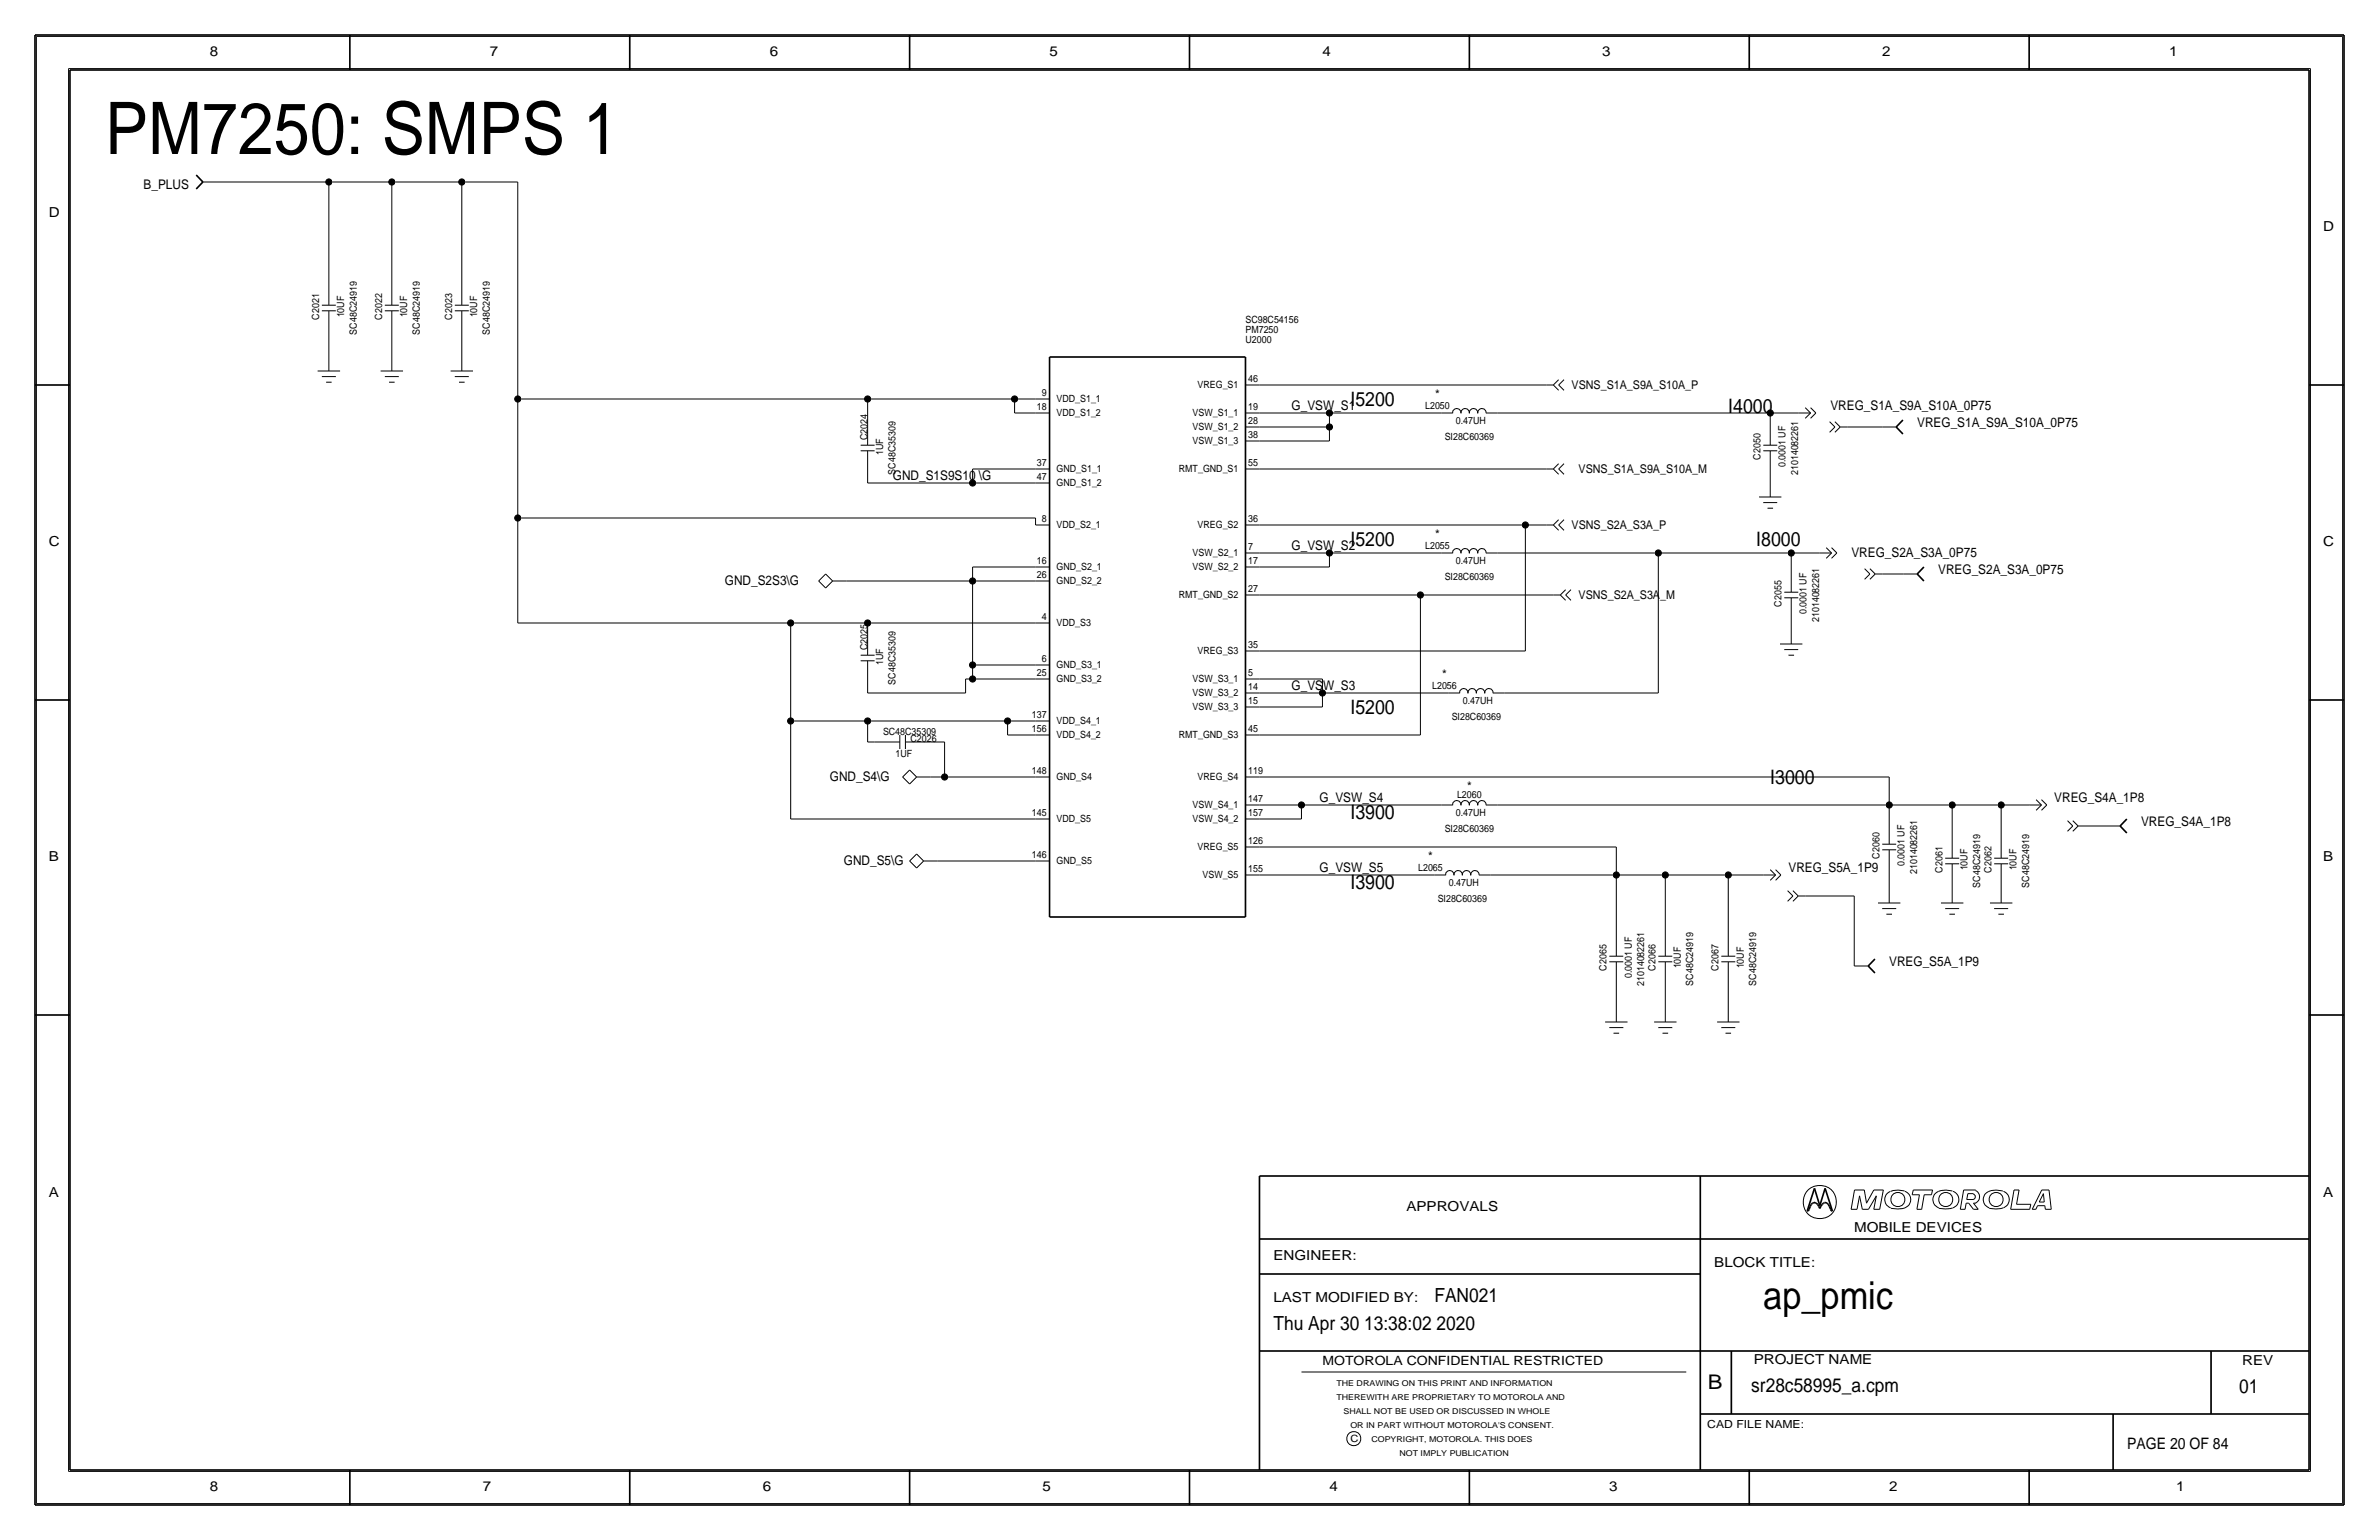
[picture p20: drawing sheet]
<svg xmlns="http://www.w3.org/2000/svg" width="432mm" height="279mm" viewBox="0 0 432 279" stroke-linecap="round" stroke-linejoin="round" font-family="sans-serif">
<defs><g id="words">
<text font-size="13.2" x="19" y="27.9">PM7250: SMPS 1</text>
<text font-size="7" x="320" y="237.5">ap_pmic</text>
<text font-size="3.7" x="310" y="252.1">B</text>
<g font-size="3.6">
<text x="245.1" y="73.7">I5200</text>
<text x="313.7" y="74.9">I4000</text>
<text x="245.1" y="99.1">I5200</text>
<text x="318.8" y="99.1">I8000</text>
<text x="245.1" y="129.5">I5200</text>
<text x="321.3" y="142.2">I3000</text>
<text x="245.1" y="148.6">I3900</text>
<text x="245.1" y="161.3">I3900</text>
</g>
<g font-size="3.5">
<text x="260.3" y="236.2">FAN021</text>
<text x="231.1" y="241.3">Thu Apr 30 13:38:02 2020</text>
<text x="317.9" y="252.6">sr28c58995_a.cpm</text>
<text x="406.4" y="252.7">01</text>
</g>
<text font-size="2.9" x="386.1" y="262.9">PAGE 20 OF 84</text>
<g font-size="2.5">
<text x="38.1" y="10.2">8</text>
<text x="88.9" y="10.2">7</text>
<text x="139.7" y="10.2">6</text>
<text x="190.5" y="10.2">5</text>
<text x="240" y="10.2">4</text>
<text x="290.8" y="10.2">3</text>
<text x="341.6" y="10.2">2</text>
<text x="393.7" y="10.2">1</text>
<text x="8.9" y="39.4">D</text>
<text x="421.6" y="41.9">D</text>
<text x="8.9" y="99.1">C</text>
<text x="421.6" y="99.1">C</text>
<text x="8.9" y="156.2">B</text>
<text x="421.6" y="156.2">B</text>
<text x="8.9" y="217.2">A</text>
<text x="255.3" y="219.7">APPROVALS</text>
<text x="421.6" y="217.2">A</text>
<text x="336.5" y="223.5">MOBILE DEVICES</text>
<text x="231.1" y="228.6">ENGINEER:</text>
<text x="311.1" y="229.9">BLOCK TITLE:</text>
<text x="231.1" y="236.2">LAST MODIFIED BY:</text>
<text x="318.3" y="247.5">PROJECT NAME</text>
<text x="407" y="247.6">REV</text>
<text x="38.1" y="270.5">8</text>
<text x="87.6" y="270.5">7</text>
<text x="138.4" y="270.5">6</text>
<text x="189.2" y="270.5">5</text>
<text x="241.3" y="270.5">4</text>
<text x="292.1" y="270.5">3</text>
<text x="342.9" y="270.5">2</text>
<text x="395" y="270.5">1</text>
</g>
<g font-size="2.4">
<text x="26.1" y="34.3">B_PLUS</text>
<text x="234.4" y="74.4">G_VSW_S1</text>
<text x="260.5" y="72.4">*</text>
<text x="332.2" y="74.4">VREG_S1A_S9A_S10A_0P75</text>
<text x="348" y="77.5">VREG_S1A_S9A_S10A_0P75</text>
<text x="162.1" y="87.1">GND_S1S9S10 \G</text>
<text x="234.4" y="99.8">G_VSW_S2</text>
<text x="260.5" y="97.8">*</text>
<text x="336" y="101.1">VREG_S2A_S3A_0P75</text>
<text x="131.6" y="106.2">GND_S2S3\G</text>
<text x="351.8" y="104.1">VREG_S2A_S3A_0P75</text>
<text x="234.4" y="125.2">G_VSW_S3</text>
<text x="261.8" y="123.2">*</text>
<text x="150.6" y="141.7">GND_S4\G</text>
<text x="266.3" y="143.5">*</text>
<text x="239.5" y="145.5">G_VSW_S4</text>
<text x="372.9" y="145.5">VREG_S4A_1P8</text>
<text x="388.6" y="149.9">VREG_S4A_1P8</text>
<text x="153.2" y="157">GND_S5\G</text>
<text x="239.5" y="158.2">G_VSW_S5</text>
<text x="259.2" y="156.2">*</text>
<text x="324.6" y="158.2">VREG_S5A_1P9</text>
<text x="342.9" y="175.3">VREG_S5A_1P9</text>
</g>
<text font-size="2.3" x="240" y="247.6">MOTOROLA CONFIDENTIAL RESTRICTED</text>
<g font-size="2.2">
<text x="285.2" y="70.6">VSNS_S1A_S9A_S10A_P</text>
<text x="286.5" y="85.9">VSNS_S1A_S9A_S10A_M</text>
<text x="285.2" y="96">VSNS_S2A_S3A_P</text>
<text x="286.5" y="108.7">VSNS_S2A_S3A_M</text>
</g>
<text font-size="2" x="309.9" y="259.1">CAD FILE NAME:</text>
<g font-size="1.8">
<text x="57.9" y="58" transform="rotate(-90 57.9 58)">C2021</text>
<text x="62.5" y="57.6" transform="rotate(-90 62.5 57.6)">10UF</text>
<text x="69.3" y="58" transform="rotate(-90 69.3 58)">C2022</text>
<text x="73.9" y="57.6" transform="rotate(-90 73.9 57.6)">10UF</text>
<text x="82" y="58" transform="rotate(-90 82 58)">C2023</text>
<text x="86.6" y="57.6" transform="rotate(-90 86.6 57.6)">10UF</text>
<text x="226.1" y="58.6">SC98C54156</text>
<text x="64.8" y="60.7" transform="rotate(-90 64.8 60.7)">SC48C24919</text>
<text x="76.2" y="60.7" transform="rotate(-90 76.2 60.7)">SC48C24919</text>
<text x="88.9" y="60.7" transform="rotate(-90 88.9 60.7)">SC48C24919</text>
<text x="226.1" y="60.4">PM7250</text>
<text x="226.1" y="62.2">U2000</text>
<text x="189.1" y="71.9">9</text>
<text x="217.4" y="70.4">VREG_S1</text>
<text x="226.6" y="69.3">46</text>
<text x="188.2" y="74.4">18</text>
<text x="191.8" y="72.9">VDD_S1_1</text>
<text x="191.8" y="75.5">VDD_S1_2</text>
<text x="216.5" y="78">VSW_S1_2</text>
<text x="216.5" y="75.4">VSW_S1_1</text>
<text x="226.6" y="77">28</text>
<text x="226.6" y="74.4">19</text>
<text x="258.7" y="74.2">L2050</text>
<text x="264.2" y="77">0.47UH</text>
<text x="157.5" y="79.8" transform="rotate(-90 157.5 79.8)">C2024</text>
<text x="160.3" y="82.5" transform="rotate(-90 160.3 82.5)">1UF</text>
<text x="216.5" y="80.5">VSW_S1_3</text>
<text x="226.6" y="79.5">38</text>
<text x="262.2" y="79.8">SI28C60369</text>
<text x="319.5" y="83.4" transform="rotate(-90 319.5 83.4)">C2050</text>
<text x="162.6" y="86.1" transform="rotate(-90 162.6 86.1)">SC48C35309</text>
<text x="188.2" y="87.1">47</text>
<text x="188.2" y="84.6">37</text>
<text x="191.8" y="85.7">GND_S1_1</text>
<text x="191.8" y="88.2">GND_S1_2</text>
<text x="214" y="85.6">RMT_GND_S1</text>
<text x="226.6" y="84.6">55</text>
<text x="324.1" y="84.8" transform="rotate(-90 324.1 84.8)">0.0001 UF</text>
<text x="326.4" y="86.2" transform="rotate(-90 326.4 86.2)">21014082261</text>
<text x="189.1" y="94.7">8</text>
<text x="191.8" y="95.8">VDD_S2_1</text>
<text x="217.4" y="95.8">VREG_S2</text>
<text x="226.6" y="94.7">36</text>
<text x="216.5" y="100.8">VSW_S2_1</text>
<text x="226.6" y="99.8">7</text>
<text x="258.7" y="99.6">L2055</text>
<text x="188.2" y="104.9">26</text>
<text x="188.2" y="102.4">16</text>
<text x="191.8" y="106">GND_S2_2</text>
<text x="191.8" y="103.5">GND_S2_1</text>
<text x="216.5" y="103.4">VSW_S2_2</text>
<text x="226.6" y="102.4">17</text>
<text x="226.6" y="107.4">27</text>
<text x="262.2" y="105.2">SI28C60369</text>
<text x="264.2" y="102.4">0.47UH</text>
<text x="189.1" y="112.5">4</text>
<text x="191.8" y="113.5">VDD_S3</text>
<text x="214" y="108.5">RMT_GND_S2</text>
<text x="323.3" y="110.1" transform="rotate(-90 323.3 110.1)">C2055</text>
<text x="327.9" y="111.5" transform="rotate(-90 327.9 111.5)">0.0001 UF</text>
<text x="330.2" y="112.9" transform="rotate(-90 330.2 112.9)">21014082261</text>
<text x="157.5" y="117.9" transform="rotate(-90 157.5 117.9)">C2025</text>
<text x="217.4" y="118.6">VREG_S3</text>
<text x="226.6" y="117.5">35</text>
<text x="160.3" y="120.6" transform="rotate(-90 160.3 120.6)">1UF</text>
<text x="162.6" y="124.2" transform="rotate(-90 162.6 124.2)">SC48C35309</text>
<text x="188.2" y="122.6">25</text>
<text x="189.1" y="120.1">6</text>
<text x="191.8" y="123.7">GND_S3_2</text>
<text x="191.8" y="121.2">GND_S3_1</text>
<text x="216.5" y="123.6">VSW_S3_1</text>
<text x="226.6" y="125.2">14</text>
<text x="226.6" y="122.6">5</text>
<text x="259.9" y="125">L2056</text>
<text x="187.3" y="130.2">137</text>
<text x="191.8" y="131.4">VDD_S4_1</text>
<text x="216.5" y="126.2">VSW_S3_2</text>
<text x="216.5" y="128.7">VSW_S3_3</text>
<text x="226.6" y="127.7">15</text>
<text x="263.5" y="130.6">SI28C60369</text>
<text x="265.5" y="127.8">0.47UH</text>
<text x="160.3" y="133.4">SC48C35309</text>
<text x="162.6" y="137.4">1UF</text>
<text x="165.3" y="134.6">C2026</text>
<text x="187.3" y="132.8">156</text>
<text x="191.8" y="133.9">VDD_S4_2</text>
<text x="214" y="133.8">RMT_GND_S3</text>
<text x="226.6" y="132.8">45</text>
<text x="187.3" y="140.4">148</text>
<text x="191.8" y="141.6">GND_S4</text>
<text x="217.4" y="141.4">VREG_S4</text>
<text x="226.6" y="140.4">119</text>
<text x="187.3" y="148.1">145</text>
<text x="191.8" y="149.2">VDD_S5</text>
<text x="216.5" y="149">VSW_S4_2</text>
<text x="216.5" y="146.5">VSW_S4_1</text>
<text x="226.6" y="148">157</text>
<text x="226.6" y="145.5">147</text>
<text x="264.2" y="148.1">0.47UH</text>
<text x="264.5" y="144.8">L2060</text>
<text x="187.3" y="155.7">146</text>
<text x="217.4" y="154.1">VREG_S5</text>
<text x="226.6" y="153.1">126</text>
<text x="262.2" y="150.9">SI28C60369</text>
<text x="341.1" y="155.8" transform="rotate(-90 341.1 155.8)">C2060</text>
<text x="191.8" y="156.8">GND_S5</text>
<text x="218.3" y="159.3">VSW_S5</text>
<text x="226.6" y="158.2">155</text>
<text x="257.4" y="158">L2065</text>
<text x="263" y="160.8">0.47UH</text>
<text x="345.7" y="157.2" transform="rotate(-90 345.7 157.2)">0.0001 UF</text>
<text x="348" y="158.6" transform="rotate(-90 348 158.6)">21014082261</text>
<text x="352.6" y="158.3" transform="rotate(-90 352.6 158.3)">C2061</text>
<text x="357.1" y="157.9" transform="rotate(-90 357.1 157.9)">10UF</text>
<text x="359.4" y="161" transform="rotate(-90 359.4 161)">SC48C24919</text>
<text x="361.4" y="158.3" transform="rotate(-90 361.4 158.3)">C2062</text>
<text x="366" y="157.9" transform="rotate(-90 366 157.9)">10UF</text>
<text x="368.3" y="161" transform="rotate(-90 368.3 161)">SC48C24919</text>
<text x="261" y="163.6">SI28C60369</text>
<text x="291.6" y="176.1" transform="rotate(-90 291.6 176.1)">C2065</text>
<text x="296.2" y="177.5" transform="rotate(-90 296.2 177.5)">0.0001 UF</text>
<text x="298.5" y="178.9" transform="rotate(-90 298.5 178.9)">21014082261</text>
<text x="300.5" y="176.1" transform="rotate(-90 300.5 176.1)">C2066</text>
<text x="305.1" y="175.7" transform="rotate(-90 305.1 175.7)">10UF</text>
<text x="307.3" y="178.8" transform="rotate(-90 307.3 178.8)">SC48C24919</text>
<text x="311.9" y="176.1" transform="rotate(-90 311.9 176.1)">C2067</text>
<text x="316.5" y="175.7" transform="rotate(-90 316.5 175.7)">10UF</text>
<text x="318.8" y="178.8" transform="rotate(-90 318.8 178.8)">SC48C24919</text>
<text x="245.1" y="261.6">C</text>
</g>
<g font-size="1.5">
<text x="242.6" y="251.5">THE DRAWING ON THIS PRINT AND INFORMATION</text>
<text x="242.6" y="254">THEREWITH ARE PROPRIETARY TO MOTOROLA AND</text>
<text x="243.8" y="256.5">SHALL NOT BE USED OR DISCUSSED IN WHOLE</text>
<text x="245.1" y="259.1">OR IN PART WITHOUT MOTOROLA'S CONSENT.</text>
<text x="248.9" y="261.6">COPYRIGHT, MOTOROLA. THIS DOES</text>
<text x="254" y="264.2">NOT IMPLY PUBLICATION</text>
</g>
</g></defs>
<g fill="none" stroke="#000" stroke-width=".18">
<path d="M6.6 6.6h418.6zM6.6 6.6v266.2zM12.4 12.4v254.6zM12.4 12.4h407zM419.4 12.4v254.6zM425.2 6.6v266.2zM36.8 33h2.6zM39.4 33h20.3zM59.7 33h11.4zM59.7 33v17.8zM71.1 33h12.7zM71.1 33v17.8z"/>
<path d="M83.8 33h10.2zM83.8 33v17.8zM94 33v39.4zM58.4 55.4h2.6zM58.4 56.4h2.6zM59.7 56.4v4.6zM59.7 50.8v4.6zM69.8 55.4h2.6zM69.8 56.4h2.6zM71.1 56.4v4.6zM71.1 50.8v4.6zM82.5 55.4h2.6z"/>
<path d="M82.5 56.4h2.6zM83.8 56.4v4.6zM83.8 50.8v4.6zM57.7 67.3h4zM58.4 68.3h2.6zM59.2 69.3h1zM59.7 61v3.8zM59.7 64.8v2.5zM69.1 67.3h4.1zM69.8 68.3h2.6zM70.6 69.3h1zM71.1 61v3.8z"/>
<path d="M71.1 64.8v2.5zM81.8 67.3h4.1zM82.5 68.3h2.6zM83.3 69.3h1zM83.8 61v3.8zM83.8 64.8v2.5zM94 72.4h63.5zM94 72.4v21.6zM157.5 72.4h26.6zM157.5 72.4v3.8zM157.5 76.2v4.6zM184.1 72.4h3.9z"/>
<path d="M184.1 72.4v2.5zM184.1 74.9h3.9zM188 74.9h2.5zM188 72.4h2.5zM226.1 69.8h2.5zM226.1 77.5h2.5zM226.1 74.9h2.5zM228.6 74.9h12.7zM228.6 77.5h12.7zM228.6 69.8h52.1zM241.3 74.9h20.3zM241.3 74.9v2.6z"/>
<path d="M241.3 77.5v2.5zM261.6 74.9h2.1zM263.7 75a.75 .75 0 0 1 .7-.9 .75 .75 0 0 1 .7 .9M265.2 75a.75 .75 0 0 1 .7-.9 .75 .75 0 0 1 .7 .9M266.7 75a.75 .75 0 0 1 .7-.9 .75 .75 0 0 1 .8 .9M268.2 75a.75 .75 0 0 1 .8-.9 .75 .75 0 0 1 .7 .9M269.7 74.9h2.1zM271.8 74.9h49.5zM280.7 69.8h1.2zM281.9 69.8l1 1zM282.9 69.8l1 1zM282.9 68.9l-1 .9z"/>
<path d="M283.9 68.9l-1 .9zM321.3 74.9h5.1zM321.3 74.9v1.3zM321.3 76.2v4.6zM326.4 74.9h2.2zM327.7 75.9l.9-1zM327.7 74l.9 .9zM328.6 74l1 .9zM328.6 75.9l1-1zM332.1 76.5l.9 1zM333 77.5l-.9 .9zM333 76.5l1 1z"/>
<path d="M334 77.5l-1 .9zM334 77.5h1.3zM335.3 77.5h6.3zM341.6 77.5h2.6zM94 94h94zM94 94v19zM156.2 81.8h2.5zM156.2 80.8h2.5zM157.5 87.6h19zM157.5 86.4v1.2zM157.5 81.8v4.6zM176.5 87.6h11.5z"/>
<path d="M176.5 85.1v2.5zM176.5 85.1h11.5zM188 94v1.3zM188 87.6h2.5zM188 85.1h2.5zM188 95.2h2.5zM226.1 85.1h2.5zM226.1 80h2.5zM226.1 95.2h2.5zM228.6 95.2h48.3zM228.6 85.1h52.1zM228.6 80h12.7z"/>
<path d="M276.9 95.2v22.9zM276.9 95.2h3.8zM280.7 95.2h1.2zM280.7 85.1h1.2zM281.9 95.2l1-.9zM281.9 85.1l1-1zM281.9 95.2l1 1zM281.9 85.1l1 1zM282.9 95.2l1 1zM282.9 85.1l1 1zM282.9 95.2l1-.9zM282.9 85.1l1-1z"/>
<path d="M319.3 90.2h4zM320 81.8h2.6zM320 91.2h2.6zM320 80.8h2.6zM320.8 92.2h1zM321.3 86.4v1.2zM321.3 87.6v2.6zM321.3 81.8v4.6zM331.5 99.4l.9 .9zM332.4 99.4l1 .9zM94 113h49.5zM143.5 113h14z"/>
<path d="M143.5 113v17.8zM148.6 105.4l1.3 1.3zM149.9 104.1l-1.3 1.3zM149.9 104.1l1.2 1.3zM151.1 105.4l-1.2 1.3zM151.1 105.4h2.6zM153.7 105.4h22.8zM156.2 119.9h2.5zM156.2 118.9h2.5zM157.5 113h30.5zM157.5 113v1.3zM157.5 119.9v4.6z"/>
<path d="M157.5 114.3v4.6zM176.5 102.9h11.5zM176.5 102.9v2.5zM176.5 105.4h11.5zM176.5 105.4v15.3zM188 105.4h2.5zM188 102.9h2.5zM188 113h2.5zM226.1 118.1h2.5zM226.1 107.9h2.5zM226.1 102.9h2.5zM226.1 100.3h2.5z"/>
<path d="M228.6 118.1h48.3zM228.6 107.9h29.2zM228.6 100.3h12.7zM228.6 102.9h12.7zM241.3 100.3v2.6zM241.3 100.3h20.3zM257.8 107.9v25.4zM257.8 107.9h24.1zM261.6 100.3h2.1zM263.7 100.4a.75 .75 0 0 1 .7-.9 .75 .75 0 0 1 .7 .9M265.2 100.4a.75 .75 0 0 1 .7-.9 .75 .75 0 0 1 .7 .9M266.7 100.4a.75 .75 0 0 1 .7-.9 .75 .75 0 0 1 .8 .9"/>
<path d="M268.2 100.4a.75 .75 0 0 1 .8-.9 .75 .75 0 0 1 .7 .9M269.7 100.3h2.1zM271.8 100.3h29.2zM281.9 107.9h1.3zM283.2 107.9l1 1zM284.2 108l.9-1zM284.2 107.9l.9 1zM284.2 107l-1 1zM301 100.3v25.4zM301 100.3h24.1zM323.1 116.8h4.1zM323.8 108.5h2.6z"/>
<path d="M323.9 117.9h2.5zM323.9 107.4h2.5zM324.6 118.9h1zM325.1 113v1.3zM325.1 100.3h5.1zM325.1 100.3v2.6zM325.1 114.3v2.5zM325.1 108.5v4.5zM325.1 102.9v4.5zM330.2 100.3h2.2zM331.5 101.3l.9-1zM332.4 101.3l1-1z"/>
<path d="M338.4 103.2l1 .9zM339.4 105.1l1-1zM339.4 104.1l-1 1zM339.4 103.2l1 .9zM340.4 104.1h1.2zM341.6 104.1h3.8zM345.4 104.1h2.6zM143.5 130.8v17.8zM143.5 130.8h14zM157.5 130.8v3.8zM157.5 130.8h25.4zM157.5 134.6h1.2z"/>
<path d="M157.5 125.7h17.8zM157.5 124.5v1.2zM158.7 134.6h4.6zM163.3 133.3v2.6zM164.3 134.6h4.6zM164.3 133.4v2.5zM165.1 139.7l-1.3 1.3zM165.1 139.7l1.3 1.3zM168.9 134.6h2.5zM171.4 134.6v6.4zM175.3 123.2h1.2zM175.3 123.2v2.5z"/>
<path d="M176.5 123.2h11.5zM176.5 120.7h11.5zM176.5 120.7v2.5zM182.9 130.8h5.1zM182.9 130.8v2.5zM182.9 133.3h5.1zM188 133.3h2.5zM188 130.8h2.5zM188 123.2h2.5zM188 120.7h2.5zM226.1 133.3h2.5zM226.1 128.3h2.5z"/>
<path d="M226.1 125.7h2.5zM226.1 123.2h2.5zM228.6 133.3h29.2zM228.6 125.7h11.4zM228.6 123.2h11.4zM228.6 128.3h11.4zM240 123.2v2.5zM240 125.7v2.6zM240 125.7h22.9zM262.9 125.7h2zM264.9 125.8a.75 .75 0 0 1 .8-.9 .75 .75 0 0 1 .7 .9M266.4 125.8a.75 .75 0 0 1 .8-.9 .75 .75 0 0 1 .7 .9"/>
<path d="M268 125.8a.75 .75 0 0 1 .7-.9 .75 .75 0 0 1 .7 .9M269.5 125.8a.75 .75 0 0 1 .7-.9 .75 .75 0 0 1 .8 .9M271 125.7h2zM273 125.7h28zM143.5 148.6h44.5zM163.8 141l1.3 1.2zM165.1 156.2l1.3 1.3zM166.4 141h2.5zM166.4 154.9l-1.3 1.3zM166.4 141l-1.3 1.2zM166.4 154.9l1.2 1.3zM167.6 156.2h2.6z"/>
<path d="M167.6 156.2l-1.2 1.3zM168.9 141h2.5zM170.2 156.2h17.8zM171.4 141h16.6zM188 141h2.5zM188 156.2h2.5zM188 148.6h2.5zM226.1 148.6h2.5zM226.1 158.8h2.5zM226.1 146h2.5zM226.1 153.7h2.5zM226.1 141h2.5z"/>
<path d="M228.6 146h7.6zM228.6 148.6h7.6zM228.6 153.7h64.8zM228.6 141h114.3zM228.6 158.8h31.7zM236.2 146v2.6zM236.2 146h25.4zM260.3 158.8h2.1zM261.6 146h2.1zM262.4 158.8a.75 .75 0 0 1 .7-.9 .75 .75 0 0 1 .8 .9M263.7 146.1a.75 .75 0 0 1 .7-.9 .75 .75 0 0 1 .7 .9M263.9 158.8a.75 .75 0 0 1 .7-.9 .75 .75 0 0 1 .8 .9"/>
<path d="M265.2 146.1a.75 .75 0 0 1 .7-.9 .75 .75 0 0 1 .7 .9M265.4 158.8a.75 .75 0 0 1 .8-.9 .75 .75 0 0 1 .7 .9M266.7 146.1a.75 .75 0 0 1 .7-.9 .75 .75 0 0 1 .8 .9M267 158.8a.75 .75 0 0 1 .7-.9 .75 .75 0 0 1 .7 .9M268.2 146.1a.75 .75 0 0 1 .8-.9 .75 .75 0 0 1 .7 .9M268.5 158.8h2zM269.7 146h2.1zM270.5 158.8h22.9zM271.8 146h71.1zM293.4 158.8h8.9zM293.4 153.7v5.1zM293.4 158.8v10.1z"/>
<path d="M302.3 158.8h11.4zM302.3 158.7v10.2zM313.7 158.8h6.3zM313.7 158.7v10.2zM320 158.8h2.3zM321.3 159.7l1-1zM321.3 157.8l1 1zM322.3 157.8l.9 1zM322.3 159.7l.9-1zM341.6 153.2h2.6zM341.6 154.2h2.6zM342.9 158.8v2.5z"/>
<path d="M342.9 146h11.4zM342.9 146.1v2.5zM342.9 141v5.1zM342.9 154.2v4.6zM342.9 148.6v4.6zM353.1 156.7h2.5zM353.1 155.7h2.5zM354.3 146h8.9zM354.3 146v5.1zM354.3 156.7v4.6zM354.3 151.1v4.6zM361.9 155.7h2.6z"/>
<path d="M361.9 156.7h2.6zM363.2 146v5.1zM363.2 156.7v4.6zM363.2 151.1v4.6zM363.2 146h5.1zM368.3 146h2.2zM369.6 147l.9-1zM369.6 145.1l.9 .9zM370.5 145.1l1 .9zM370.5 147l1-1zM375.3 150.8l.9-.9zM375.3 148.9l.9 1z"/>
<path d="M376.2 150.8l1-.9zM376.2 148.9l1 1zM377.2 149.9h1.3zM378.5 149.9h3.8zM382.3 149.9h2.5zM292.1 174.5h2.5zM292.1 173.5h2.5zM293.4 179.1v3.8zM293.4 174.5v4.6zM293.4 168.9v4.6zM301 174.5h2.5zM301 173.5h2.5z"/>
<path d="M302.3 179.1v3.8zM302.3 174.5v4.6zM302.3 168.9v4.6zM312.4 174.5h2.6zM312.4 173.5h2.6zM313.7 179.1v3.8zM313.7 174.5v4.6zM313.7 168.9v4.6zM324.5 163.5l.9-.9zM324.5 161.6l.9 1zM325.4 161.6l1 1zM325.4 163.5l1-.9z"/>
<path d="M326.4 162.6h1.3zM327.7 162.6h8.8zM336.5 162.6v12.7zM336.5 175.3h2.6zM340.9 163.8h4zM341.6 164.8h2.6zM342.4 165.9h1zM342.9 161.3v2.5zM352.3 163.8h4.1zM353.1 164.8h2.5zM353.8 165.9h1zM354.3 161.3v2.5z"/>
<path d="M361.2 163.8h4.1zM361.9 164.8h2.6zM362.7 165.9h1zM363.2 161.3v2.5zM291.3 185.4h4.1zM292.1 186.4h2.5zM292.9 187.5h1zM293.4 182.9v2.5zM300.2 185.4h4.1zM301 186.4h2.5zM301.8 187.5h1zM302.3 182.9v2.5z"/>
<path d="M311.7 185.4h4zM312.4 186.4h2.6zM313.2 187.5h1zM313.7 182.9v2.5zM336 219.4h1.1zM336.6 215.9h1.8zM336.6 215.9l-.6 3.5zM337.5 217l-.4 2.4zM337.5 217l.5 2.4zM338 219.4h1.1zM338.4 215.9l.4 2.4zM340.1 219.4h1.1z"/>
<path d="M340.1 215.9h1.7zM340.1 215.9l-1.3 2.4zM340.6 217l-1.5 2.4zM340.6 217l-.5 2.4zM341.8 215.9l-.6 3.5zM343.1 216.2a1.6 1.6 0 0 0-1 1.5 1.6 1.6 0 0 0 1.1 1.5M345.7 216.1h-.2a4 4 0 0 0-2.3 .1M345.7 216.2a1.59 1.59 0 0 1 1.1 1.5 1.59 1.59 0 0 1-1.1 1.5 5.1 5.1 0 0 1-2.5 0M347.1 216.8h1.3zM347.3 215.9l-.2 .9zM347.3 215.9h3.5zM347.9 219.4h.9z"/>
<path d="M348.4 216.8l-.5 2.6zM349.2 216.8l-.4 2.6zM349.2 216.8h1.4zM350.8 215.9l-.2 .9zM354.4 216.1a3.1 3.1 0 0 0-3.3 .7 1.62 1.62 0 0 0 .8 2.4M354.4 219.2a5.1 5.1 0 0 1-2.5 0M354.5 216.2a1.59 1.59 0 0 1 1 1.5 1.59 1.59 0 0 1-1 1.5M355.8 219.4h.9zM356.4 215.9l-.6 3.5zM356.4 215.9h2.2zM356.9 218.3l-.2 1.1zM356.9 218.3h.4z"/>
<path d="M357 217.6h1.2zM357.2 216.6l-.2 1zM357.2 216.6h1zM357.3 218.3l.9 1.1zM358.1 216.7a.5 .5 0 0 1 .4 .4 .5 .5 0 0 1-.4 .5M358.2 219.4h.9zM358.2 218.3l.9 1.1zM358.2 218.3h.4zM358.5 216a1.24 1.24 0 0 1 .8 1.1 1.24 1.24 0 0 1-.8 1.2M363.5 216.1a3.1 3.1 0 0 0-3.3 .7 1.62 1.62 0 0 0 .8 2.4M363.6 219.2a5.1 5.1 0 0 1-2.6 0M363.6 216.2a1.59 1.59 0 0 1 1.1 1.5 1.59 1.59 0 0 1-1.1 1.5"/>
<path d="M364.9 219.4h3.5zM365.6 215.9l-.7 3.5zM365.6 215.9h.9zM366 218.5h2.6zM366.5 215.9l-.5 2.6zM368.6 218.5l-.2 .9zM368.9 219.4h.6zM369.8 218.7h1.3zM369.8 218.7l-.3 .7zM370.1 218.1h.9zM370.6 215.9l-1.7 3.5zM370.6 215.9h1.3z"/>
<path d="M370.9 216.6l-.8 1.5zM370.9 216.6l.1 1.5zM371.1 218.7l.1 .7zM371.2 219.4h1.1zM371.9 215.9l.4 3.5zM236.2 248.9h69.9zM6.6 272.8h418.6zM12.4 267h407z"/>
<circle cx="330.3" cy="218.1" r="3"/>
<circle cx="344.5" cy="217.6" r="1.28"/>
<circle cx="353.2" cy="217.6" r="1.28"/>
<circle cx="362.3" cy="217.6" r="1.28"/>
<circle cx="245.7" cy="261" r="1.28"/>
</g>
<g fill="#000" stroke="#000" stroke-width=".18">
<circle cx="59.7" cy="33" r=".56"/>
<circle cx="71.1" cy="33" r=".56"/>
<circle cx="83.8" cy="33" r=".56"/>
<circle cx="94" cy="72.4" r=".56"/>
<circle cx="157.5" cy="72.4" r=".56"/>
<circle cx="184.1" cy="72.4" r=".56"/>
<circle cx="241.3" cy="77.5" r=".56"/>
<circle cx="241.3" cy="74.9" r=".56"/>
<circle cx="321.3" cy="74.9" r=".56"/>
<circle cx="94" cy="94" r=".56"/>
<circle cx="176.5" cy="87.6" r=".56"/>
<circle cx="276.9" cy="95.2" r=".56"/>
<circle cx="143.5" cy="113" r=".56"/>
<circle cx="157.5" cy="113" r=".56"/>
<circle cx="176.5" cy="105.4" r=".56"/>
<circle cx="241.3" cy="100.3" r=".56"/>
<circle cx="257.8" cy="107.9" r=".56"/>
<circle cx="301" cy="100.3" r=".56"/>
<circle cx="325.1" cy="100.3" r=".56"/>
<circle cx="143.5" cy="130.8" r=".56"/>
<circle cx="157.5" cy="130.8" r=".56"/>
<circle cx="176.5" cy="120.6" r=".56"/>
<circle cx="176.5" cy="123.2" r=".56"/>
<circle cx="182.9" cy="130.8" r=".56"/>
<circle cx="240" cy="125.7" r=".56"/>
<circle cx="171.4" cy="141" r=".56"/>
<circle cx="236.2" cy="146" r=".56"/>
<circle cx="293.4" cy="158.7" r=".56"/>
<circle cx="302.3" cy="158.7" r=".56"/>
<circle cx="313.7" cy="158.7" r=".56"/>
<circle cx="342.9" cy="146" r=".56"/>
<circle cx="354.3" cy="146" r=".56"/>
<circle cx="363.2" cy="146" r=".56"/>
</g>
<g fill="none" stroke="#000" stroke-width=".3">
<path d="M6.3 6.4v266.7zM6.4 6.4h419zM12.7 12.7h406.4zM12.7 12.7v254zM63.5 6.4v6.3zM114.3 6.4v6.3zM165.1 6.4v6.3zM215.9 6.3v6.4zM266.7 6.4v6.3zM317.5 6.4v6.3zM368.3 6.4v6.3zM419.1 12.7v254z"/>
<path d="M425.4 6.4v266.7zM35.6 31.7l1.2 1.3zM36.8 33l-1.2 1.3zM6.3 69.8h6.4zM190.5 64.8h35.6zM190.5 64.8v101.6zM226.1 64.8v101.6zM344.2 77.5l1.2 1.2zM345.4 76.2l-1.2 1.3zM419.1 69.8h6.3zM348 104.1l1.2 1.3zM349.2 102.9l-1.2 1.2z"/>
<path d="M6.3 127h6.4zM419.1 127h6.3zM384.8 149.9l1.2 1.2zM386 148.6l-1.2 1.3zM190.5 166.4h35.6zM339.1 175.3l1.2 1.2zM340.3 174l-1.2 1.3zM6.3 184.1h6.4zM419.1 184.1h6.3zM228.6 213.4v53.3zM228.6 213.4h190.5zM308.6 213.4v53.3z"/>
<path d="M328 219.7h.2zM328.4 219.4l-.2 .3zM328.6 218.8l-.2 .6zM328.8 218.5l-.2 .3zM329 218.3l.2-.1zM329 218.3l-.2 .2zM329.2 218.2h.2zM329.3 215.6l-1.3 4.1zM329.3 215.6l1 3.1zM329.4 218.2l.2 .1zM329.6 218.3l.3 .2zM329.9 218.5l.2 .3z"/>
<path d="M330.1 218.8l.2 .5zM330.5 218.8l-.2 .5zM330.8 218.5l-.3 .3zM331 218.3l-.2 .2zM331 218.3l.2-.1zM331.2 218.2h.2zM331.3 215.6l1.3 4.1zM331.3 215.6l-1 3.1zM331.4 218.2l.2 .1zM331.6 218.3l.2 .2zM331.8 218.5l.2 .3zM332 218.8l.3 .6z"/>
<path d="M332.3 219.4l.1 .3zM332.4 219.7h.2zM228.6 231.1h80zM228.6 224.8h190.5zM228.6 245.1h190.5zM308.6 256.5h110.5zM314.2 245.1v11.4zM383.5 256.5v10.2zM401.3 245.1v11.4zM6.4 273h419zM12.7 266.7h406.4zM63.5 266.7v6.4z"/>
<path d="M114.3 266.7v6.4zM165.1 266.7v6.4zM215.9 266.7v6.3zM266.7 266.7v6.4zM317.5 266.7v6.4zM368.3 266.7v6.4z"/>
</g>
<use href="#words"/>
</svg>
